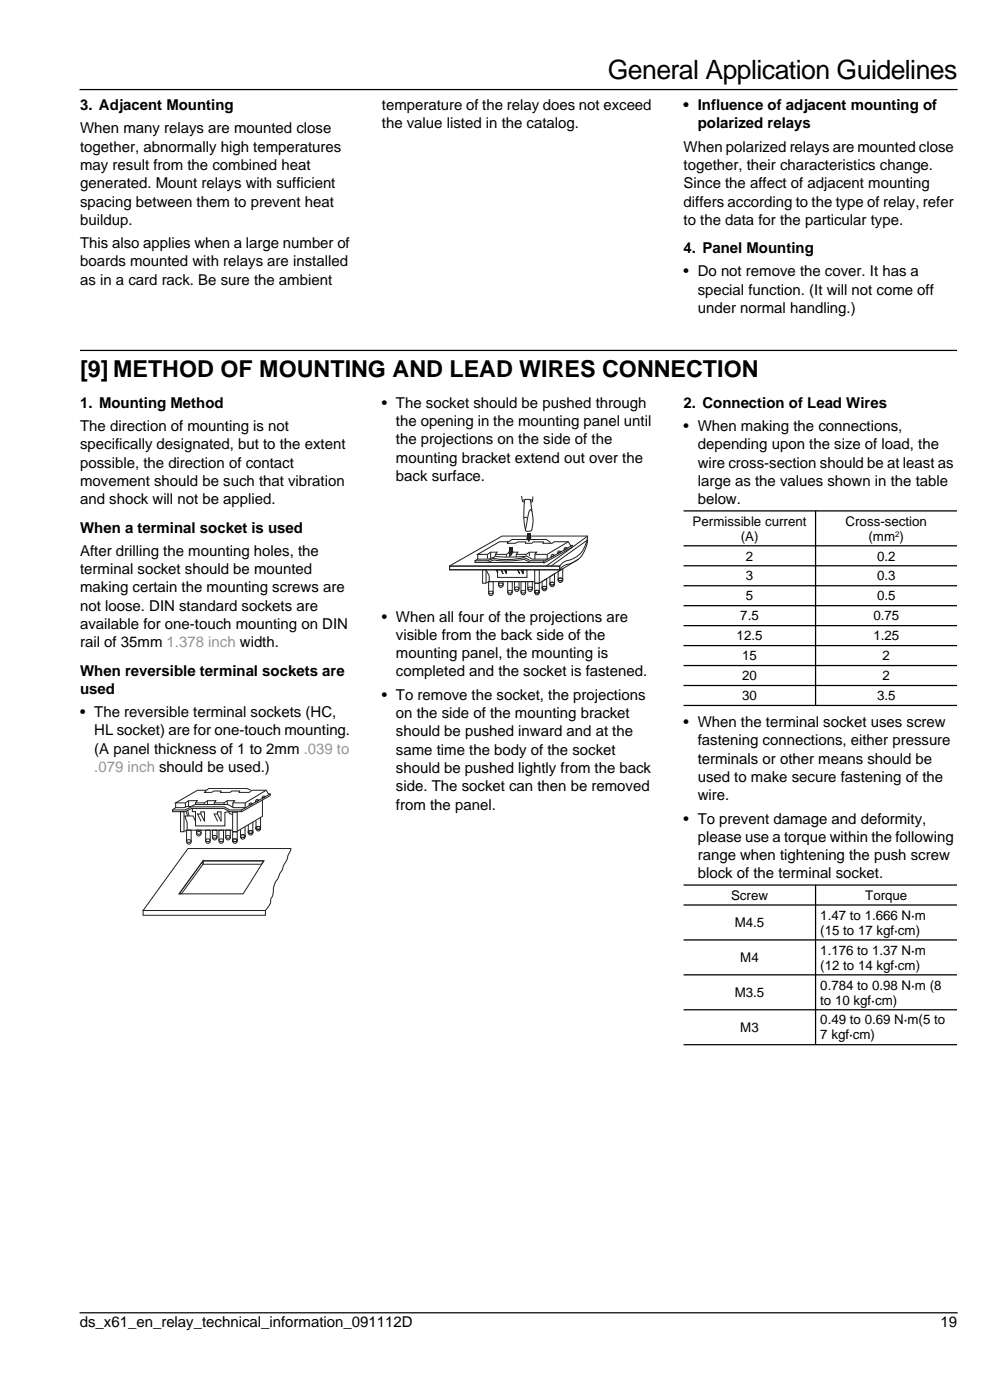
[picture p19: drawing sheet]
<svg xmlns="http://www.w3.org/2000/svg" width="210mm" height="297mm" viewBox="0 0 210 297" stroke-linecap="round" stroke-linejoin="round" font-family="sans-serif">
<defs><g id="words">
<text font-size="5.6" x="128.9" y="16.8">General Application Guidelines</text>
<text font-size="4.9" x="17" y="79.9">[9] METHOD OF MOUNTING AND LEAD WIRES CONNECTION</text>
<g font-size="3.2">
<text x="17" y="23.4">3. Adjacent Mounting</text>
<text x="81" y="23.4">temperature of the relay does not exceed</text>
<text x="145" y="23.4">• Influence of adjacent mounting of</text>
<text x="17" y="28.3">When many relays are mounted close</text>
<text x="81" y="27.2">the value listed in the catalog.</text>
<text x="148" y="27.2">polarized relays</text>
<text x="17" y="32.2">together, abnormally high temperatures</text>
<text x="145" y="32.2">When polarized relays are mounted close</text>
<text x="17" y="36.1">may result from the combined heat</text>
<text x="17" y="39.9">generated. Mount relays with sufficient</text>
<text x="145" y="36.1">together, their characteristics change.</text>
<text x="145" y="39.9">Since the affect of adjacent mounting</text>
<text x="17" y="43.8">spacing between them to prevent heat</text>
<text x="17" y="47.7">buildup.</text>
<text x="145" y="43.8">differs according to the type of relay, refer</text>
<text x="145" y="47.7">to the data for the particular type.</text>
<text x="17" y="52.6">This also applies when a large number of</text>
<text x="145" y="53.7">4. Panel Mounting</text>
<text x="17" y="56.5">boards mounted with relays are installed</text>
<text x="145" y="58.6">• Do not remove the cover. It has a</text>
<text x="17" y="60.4">as in a card rack. Be sure the ambient</text>
<text x="148" y="62.5">special function. (It will not come off</text>
<text x="148" y="66.4">under normal handling.)</text>
<text x="17" y="86.5">1. Mounting Method</text>
<text x="81" y="86.5">• The socket should be pushed through</text>
<text x="145" y="86.5">2. Connection of Lead Wires</text>
<text x="17" y="91.5">The direction of mounting is not</text>
<text x="17" y="95.3">specifically designated, but to the extent</text>
<text x="84" y="90.4">the opening in the mounting panel until</text>
<text x="84" y="94.3">the projections on the side of the</text>
<text x="145" y="91.4">• When making the connections,</text>
<text x="148" y="95.3">depending upon the size of load, the</text>
<text x="17" y="99.2">possible, the direction of contact</text>
<text x="84" y="98.2">mounting bracket extend out over the</text>
<text x="148" y="99.2">wire cross-section should be at least as</text>
<text x="17" y="103.1">movement should be such that vibration</text>
<text x="17" y="107">and shock will not be applied.</text>
<text x="84" y="102">back surface.</text>
<text x="148" y="103.1">large as the values shown in the table</text>
<text x="148" y="107">below.</text>
<text x="17" y="113">When a terminal socket is used</text>
<text x="17" y="117.9">After drilling the mounting holes, the</text>
<text x="17" y="121.8">terminal socket should be mounted</text>
<text x="17" y="125.7">making certain the mounting screws are</text>
<text x="17" y="129.5">not loose. DIN standard sockets are</text>
<text x="81" y="131.9">• When all four of the projections are</text>
<text x="17" y="133.4">available for one-touch mounting on DIN</text>
<text x="17" y="137.3">rail of 35mm 1.378 inch width.</text>
<text x="84" y="135.7">visible from the back side of the</text>
<text x="17" y="143.3">When reversible terminal sockets are</text>
<text x="84" y="139.6">mounting panel, the mounting is</text>
<text x="84" y="143.5">completed and the socket is fastened.</text>
<text x="17" y="147.2">used</text>
<text x="81" y="148.4">• To remove the socket, the projections</text>
<text x="17" y="152.1">• The reversible terminal sockets (HC,</text>
<text x="84" y="152.3">on the side of the mounting bracket</text>
<text x="145" y="154.2">• When the terminal socket uses screw</text>
<text x="20" y="156">HL socket) are for one-touch mounting.</text>
<text x="20" y="159.9">(A panel thickness of 1 to 2mm .039 to</text>
<text x="84" y="156.2">should be pushed inward and at the</text>
<text x="84" y="160.1">same time the body of the socket</text>
<text x="148" y="158.1">fastening connections, either pressure</text>
<text x="84" y="164">should be pushed lightly from the back</text>
<text x="84" y="167.9">side. The socket can then be removed</text>
<text x="148" y="162">terminals or other means should be</text>
<text x="148" y="165.9">used to make secure fastening of the</text>
<text x="84" y="171.7">from the panel.</text>
<text x="148" y="169.8">wire.</text>
<text x="145" y="174.7">• To prevent damage and deformity,</text>
<text x="148" y="178.6">please use a torque within the following</text>
<text x="148" y="182.5">range when tightening the push screw</text>
<text x="148" y="186.3">block of the terminal socket.</text>
<text x="16.9" y="281.5">ds_x61_en_relay_technical_information_091112D</text>
<text x="199.5" y="281.6">19</text>
</g>
<text font-size="3.2" fill="#939598" x="20" y="163.8">.079 inch should be used.)</text>
<g font-size="2.8">
<text x="146.9" y="111.5">Permissible current</text>
<text x="179.4" y="111.5">Cross-section</text>
<text x="157.1" y="114.7">(A)</text>
<text x="158.2" y="118.9">2</text>
<text x="184.2" y="114.7">(mm )</text>
<text x="186" y="118.9">0.2</text>
<text x="158.2" y="123.1">3</text>
<text x="186" y="123.1">0.3</text>
<text x="157" y="131.6">7.5</text>
<text x="158.2" y="127.4">5</text>
<text x="185.3" y="131.6">0.75</text>
<text x="186" y="127.4">0.5</text>
<text x="156.3" y="135.8">12.5</text>
<text x="185.3" y="135.8">1.25</text>
<text x="157.4" y="140.1">15</text>
<text x="187.2" y="140.1">2</text>
<text x="157.4" y="144.3">20</text>
<text x="157.4" y="148.5">30</text>
<text x="186" y="148.5">3.5</text>
<text x="187.2" y="144.3">2</text>
<text x="155.1" y="190.9">Screw</text>
<text x="183.5" y="190.9">Torque</text>
<text x="155.9" y="196.7">M4.5</text>
<text x="174" y="195.1">1.47 to 1.666 N·m</text>
<text x="174" y="198.3">(15 to 17 kgf·cm)</text>
<text x="174" y="202.5">1.176 to 1.37 N·m</text>
<text x="157" y="204.1">M4</text>
<text x="174" y="205.7">(12 to 14 kgf·cm)</text>
<text x="174" y="209.9">0.784 to 0.98 N·m (8</text>
<text x="155.9" y="211.5">M3.5</text>
<text x="174" y="213.1">to 10 kgf·cm)</text>
<text x="157" y="218.9">M3</text>
<text x="174" y="217.3">0.49 to 0.69 N·m(5 to</text>
<text x="174" y="220.5">7 kgf·cm)</text>
</g>
<text font-size="1.7" x="189.9" y="114">2</text>
</g></defs>
<path d="M17 19h186M17 74.3h186M17 278.5h186" fill="none" stroke="#000" stroke-width=".26"/>
<g fill="none" stroke="#231f20" stroke-width=".21">
<path d="M100.7 119h2.7l1.4-.6a14.5 14.5 0 0 0 6.3-.1l1.4 .7h2.9v.3h-2.9l-1.4-.7a18.3 18.3 0 0 1-6.3 .2l-1.4 .5h-2.7zM101.3 117.6v1l-.6 .4M103 119.3h9.5M103.4 117.6l.7-.5h1.3l-.3 .5v.4M103.4 117.6v.9M104.1 117.1v1.3M105.1 117.6h2.3M107.4 117.6l.7-.5h1.8l-.4 .5v.6M107.4 117.6v.5M107.9 114.9l.7-.5h5.8a2.3 2.3 0 0 1 2.3 .7l.1 .1M108.1 117.1v1.1M109.5 117.6h2.1"/>
<path d="M110.7 105.2l.1 .9M111.1 106.5l-.3-.2a1.8 1.8 0 0 1 2.2 0l-.4 .3M111.2 109.9a.38 .38 0 0 1 .3-.2 .38 .38 0 0 1 .3 .3M111.6 117.6l.7-.5h1.5l-.3 .5v1M111.6 117.6v.3M112.3 117.1v.9M112.5 106v.4a15.3 15.3 0 0 1 .4 5.3 .84 .84 0 0 1-.4 1 .84 .84 0 0 1-1.1-.3v-.4a17.8 17.8 0 0 1-.1-6M112.8 108.5l-.2-.4-.4 .6-.8 3.8M113 105.3v1M115.3 119.1l6.1-3.4v.4l-6.1 3.4M116.1 117.6v1h-3.2l-1.2-.6a25.5 25.5 0 0 1-6.6 0 4.8 4.8 0 0 1-3.8 .6M116.9 117.8a.36 .36 0 0 1 .7 0l-.7 .4z"/>
<path d="M118.3 117.1a.36 .36 0 0 1 .6 0l-.6 .3zM119.7 116.3a.36 .36 0 0 1 .6 0l-.6 .3zM120.5 114.9l-4.4 2.7h-2.6M121.4 115.7h-.4l-.5-.8h-3l-.4 .4h-1.9v-.3h-2.1l-.3 .3h-1.3v-.3h-1.6l-.6 .3h-1.7l.2-.4h-1.8l-4.7 2.7h2.1M124.7 114.5l-7.8 5.6M95.3 120.1l11.2-6.4h18.2a5.7 5.7 0 0 1-5 5.4l-.9 1M95.3 120.1h23.5v.8h-23.5zM95.4 120.1h23.3v.8h-23.3zM102.4 120.9h.7v2.8h-.7zM103.1 120.9l.7 1.3v1.2M103.6 123.4h1v2.5a.48 .48 0 0 1-.5 .4 .48 .48 0 0 1-.5-.4zM103.7 125.6l.2-.2a.53 .53 0 0 1 .7 .3 .47 .47 0 0 1-.5 .3 .47 .47 0 0 1-.4-.4z"/>
<path d="M105.3 120.9h.2v.6zM105.5 120.9h.8l.4 .9-.4-.9h.7l.4 .9v-.9h2.4l.4 .9-.4-.9h.7l.5 .9v-.9h.8v1.6h-6.3zM105.8 123.4h.9v.7a.48 .48 0 0 1-.5 .5 .48 .48 0 0 1-.4-.5zM105.8 123.8l.2-.1a.53 .53 0 0 1 .7 .3 .47 .47 0 0 1-.5 .3 .47 .47 0 0 1-.4-.5zM107 120.9h.4v.9zM107.7 123.4h1v2.3a.48 .48 0 0 1-.5 .5 .48 .48 0 0 1-.5-.5zM107.8 125.4l.1-.1a.53 .53 0 0 1 .8 .2 .47 .47 0 0 1-.5 .3 .47 .47 0 0 1-.4-.4zM109.1 123.4h1v1.6a.48 .48 0 0 1-.5 .5 .48 .48 0 0 1-.5-.5zM109.2 124.7l.2-.1a.53 .53 0 0 1 .7 .2 .47 .47 0 0 1-.5 .3 .47 .47 0 0 1-.4-.4zM110.5 123.4h1v2.3a.48 .48 0 0 1-.5 .5 .48 .48 0 0 1-.5-.5zM110.5 120.9h.5v.9zM110.6 125.4l.2-.1a.53 .53 0 0 1 .7 .2 .47 .47 0 0 1-.5 .3 .47 .47 0 0 1-.4-.4z"/>
<path d="M112 123.4h.9v1.6a.48 .48 0 0 1-.5 .5 .48 .48 0 0 1-.4-.5zM112 124.7l.2-.1a.53 .53 0 0 1 .7 .2 .47 .47 0 0 1-.5 .3 .47 .47 0 0 1-.4-.4zM113.4 125.5a.55 .55 0 0 0 1 0 .51 .51 0 0 1-.5 .7 .51 .51 0 0 1-.5-.7zM113.4 123.7h1v1.8a.55 .55 0 0 0-1 0zM113.4 123.4h-9.6l-.7 .2M113.4 120.9h1v2.8h-1zM113.5 125.4l.2-.1a.53 .53 0 0 1 .7 .2 .47 .47 0 0 1-.5 .3 .47 .47 0 0 1-.4-.4zM115 124.7a.55 .55 0 0 0 1 0 .51 .51 0 0 1-.5 .6 .51 .51 0 0 1-.5-.6zM115 123.4l1-.6v1.9a.55 .55 0 0 0-1 0zM115.1 124.5l.1-.1a.53 .53 0 0 1 .8 .3 .47 .47 0 0 1-.5 .3 .47 .47 0 0 1-.4-.5zM115.9 120.1l8.8-6.4a5.6 5.6 0 0 1-4.2 6l-.4 .1a2.44 2.44 0 0 0-1.3 1.1M116.7 123.8a.55 .55 0 0 0 .9 0 .51 .51 0 0 1-.5 .7 .51 .51 0 0 1-.4-.7z"/>
<path d="M116.7 122.3l.9-.6v2.1a.55 .55 0 0 0-.9 0zM116.7 123.7l.2-.1a.53 .53 0 0 1 .7 .2 .47 .47 0 0 1-.5 .3 .47 .47 0 0 1-.4-.4zM118.4 122.9a.55 .55 0 0 0 1 0 .51 .51 0 0 1-.5 .7 .51 .51 0 0 1-.5-.7zM118.4 121.2l1-.5v2.2a.55 .55 0 0 0-1 0zM118.5 122.8l.1-.1a.53 .53 0 0 1 .8 .2 .47 .47 0 0 1-.5 .3 .47 .47 0 0 1-.4-.4zM36.6 171.8h2.6l1.4-.6h6.9l1.3 .6h2.4v.4h-2.4l-1.3-.7h-6.9l-1.4 .7h-2.6zM37.3 170.3v1l-.7 .5M38.3 172.2h.7v4.2h-.7zM39.3 170.3l.7-.4h1.8l-.3 .4v.4M39.3 170.3v.9M39.5 172.1l.3 1M39.6 176.1h.9v2.5a.48 .48 0 0 1-.4 .5 .48 .48 0 0 1-.5-.5z"/>
<path d="M39.6 178.3l.2-.1a.53 .53 0 0 1 .7 .2 .47 .47 0 0 1-.5 .3 .47 .47 0 0 1-.4-.4zM39.8 171.9l.3 1.2M40 169.9v1.2M40.8 171.5v.7h.7v3h6.2v-2.9l.9-.1a.6 .6 0 0 0 .8 .5M41.5 170.3h1.8M41.5 174.2l-.5-1.1h-1.8l.5 1.4v1.6M41.7 176.1h1v.8a.48 .48 0 0 1-.5 .4 .48 .48 0 0 1-.5-.4zM41.7 176.5l.2-.1a.53 .53 0 0 1 .8 .3 .47 .47 0 0 1-.6 .3 .47 .47 0 0 1-.4-.5zM42.6 172.7v-.5h.8v2l-.8-1.5h-.7l.8 1.5M43.3 170.3l.7-.4h1.8l-.4 .4v.4M43.3 170.3v.4M43.6 176.1h1v2.3a.48 .48 0 0 1-.5 .5 .48 .48 0 0 1-.5-.5z"/>
<path d="M43.7 178.1l.2-.1a.53 .53 0 0 1 .7 .2 .47 .47 0 0 1-.5 .3 .47 .47 0 0 1-.4-.4zM43.8 167.6l.5-.3h7.7l1.2 .3M44 169.9v.8M45.1 176.1h.9v1.6a.48 .48 0 0 1-.5 .5 .48 .48 0 0 1-.4-.5zM45.1 177.4l.2-.1a.53 .53 0 0 1 .7 .2 .47 .47 0 0 1-.5 .3 .47 .47 0 0 1-.4-.4zM45.4 170.3h2.1M46.1 172.7v-.5h.8v2l-.8-1.5h-.7l.8 1.5M46.4 176.1h1v2.3a.48 .48 0 0 1-.5 .5 .48 .48 0 0 1-.5-.5zM46.5 178.1l.2-.1a.53 .53 0 0 1 .7 .2 .47 .47 0 0 1-.5 .3 .47 .47 0 0 1-.4-.4zM47.5 170.3l.7-.4h1.6l-.4 .4v1M47.5 170.3v.3M47.9 176.1h1v1.6a.48 .48 0 0 1-.5 .5 .48 .48 0 0 1-.5-.5z"/>
<path d="M47.9 177.4l.2-.1a.53 .53 0 0 1 .8 .2 .47 .47 0 0 1-.6 .3 .47 .47 0 0 1-.4-.4zM48.2 169.9v.8M49.4 176.1h-9.7l-.6 .2M49.4 172.3h.9v4.1h-.9zM49.4 178.2a.55 .55 0 0 0 .9 0 .51 .51 0 0 1-.5 .7 .51 .51 0 0 1-.4-.7zM49.4 176.4h.9v1.8a.55 .55 0 0 0-.9 0zM49.4 178.1l.2-.1a.53 .53 0 0 1 .7 .2 .47 .47 0 0 1-.5 .3 .47 .47 0 0 1-.4-.4zM51 177.4a.55 .55 0 0 0 1 0 .51 .51 0 0 1-.5 .6 .51 .51 0 0 1-.5-.6zM51.1 177.2l.1-.1a.53 .53 0 0 1 .8 .3 .47 .47 0 0 1-.5 .3 .47 .47 0 0 1-.4-.5zM51.2 171.9l6.1-3.5v.4l-6.1 3.4M52 175.4v2a.55 .55 0 0 0-1 0v-1.5M52 170.3v1h-2.4l-1.3-.6h-6.9l-.9 .4h-.9l-.4 .2h-1.9"/>
<path d="M52.7 176.5a.55 .55 0 0 0 .9 0 .51 .51 0 0 1-.5 .7 .51 .51 0 0 1-.4-.7zM52.7 176.4l.2-.1a.53 .53 0 0 1 .7 .2 .47 .47 0 0 1-.5 .3 .47 .47 0 0 1-.4-.4zM53 170.4l.5 .1-.6 .4zM53.6 174.4v2.1a.55 .55 0 0 0-.9 0v-1.5M54.3 169.8a.36 .36 0 0 1 .6 0l-.6 .3zM54.3 175.6a.55 .55 0 0 0 1 0 .51 .51 0 0 1-.5 .7 .51 .51 0 0 1-.5-.7zM54.4 175.5l.1-.1a.53 .53 0 0 1 .8 .2 .47 .47 0 0 1-.5 .3 .47 .47 0 0 1-.4-.4zM55.3 173.5v2.1a.55 .55 0 0 0-1 0v-1.5M55.7 169.7v3.5l-5.4 3.1M55.8 168.9l.5 .1-.7 .4zM56.5 167.6l-4.5 2.7h-2.6M57.3 168.4h-.4l-.4-.8h-3l-.6 .5h-2.2l.1-.3h-1.6l-.4 .3h-2l.1-.3h-1.5l-.6 .3h-1.4l.3-.5h-1.8l-4.6 2.7h2"/>
<path d="M30.4 193.2h25.9v1h-25.9zM39.9 180h21.8l-.9 2.6-.6 1-1.1 2.5a5.7 5.7 0 0 0-1.2 3.7l-.4 .8a3.4 3.4 0 0 1-1.2 2.6h-25.9zM43.1 182.6v.7l-4.6 6.3h-.5zM43.1 182.6h12.9l-4.4 7h-13.6zM43.1 182.6h12.9l-.5 .7h-12.4z"/>
</g>
<g fill="#231f20">
<path d="M107.7 117h1.3l-.7 1.1z"/>
<path d="M108 116.1h.6v1.1h-.6z"/>
<path d="M111.5 114h1.3l-.6 1.1z"/>
<path d="M111.8 113.1h.7v1.1h-.7z"/>
</g>
<path d="M122.7 118.6l-8.3 5.1" fill="none" stroke="#231f20" stroke-width=".21"/>
<g fill="#000" stroke="#000" stroke-width=".26">
<path d="M145 108.4h58zM145 115.8h58zM145 120h58zM145 124.3h58zM145 128.5h58zM145 132.7h58zM145 137h58zM173 108.3v41.4zM145 141.2h58zM145 145.4h58zM145 149.7h58zM145 187.8h58z"/>
<path d="M145 192h58zM145 199.4h58zM145 206.8h58zM145 214.2h58zM173 187.7v34zM145 221.6h58z"/>
</g>
<use href="#words"/>
</svg>
